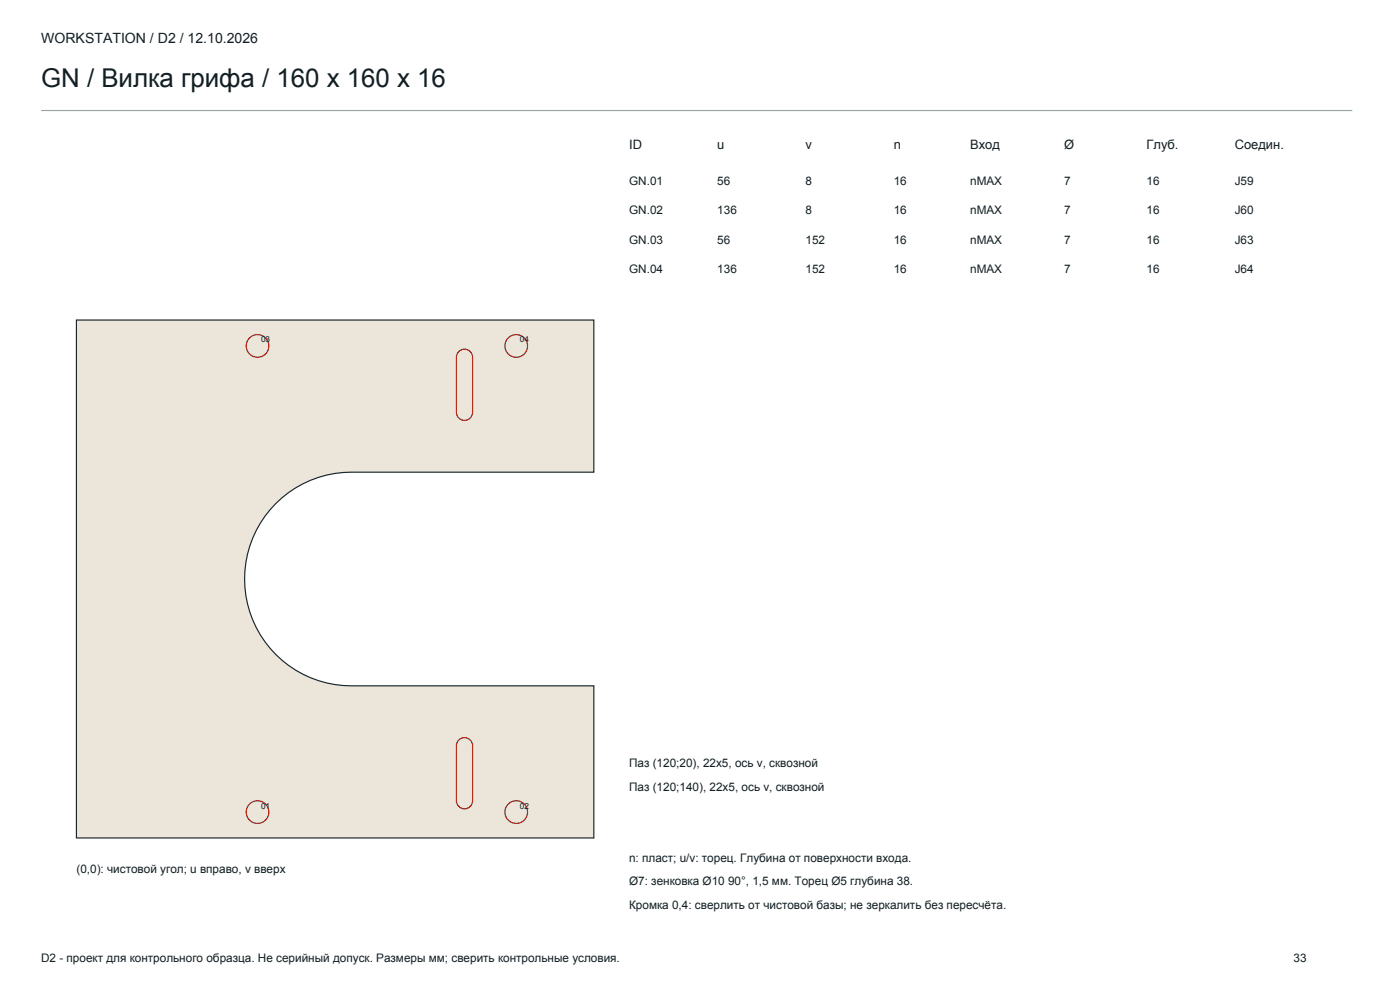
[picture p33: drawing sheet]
<svg xmlns="http://www.w3.org/2000/svg" width="420mm" height="297mm" viewBox="0 0 420 297" stroke-linecap="round" stroke-linejoin="round" font-family="sans-serif">
<defs><g id="words">
<text font-size="7.8" fill="#121f24" x="12.3" y="26.1">GN / Вилка грифа / 160 x 160 x 16</text>
<text font-size="4.2" fill="#121f24" x="12.3" y="13">WORKSTATION / D2 / 12.10.2026</text>
<g font-size="3.9" fill="#121f24">
<text x="188.7" y="44.8">ID</text>
<text x="215.2" y="44.8">u</text>
<text x="241.7" y="44.8">v</text>
<text x="268.1" y="44.8">n</text>
<text x="291" y="44.8">Вход</text>
<text x="319.3" y="44.8">Ø</text>
<text x="344" y="44.8">Глуб.</text>
<text x="370.4" y="44.8">Соедин.</text>
</g>
<g font-size="3.5" fill="#121f24">
<text x="188.7" y="55.3">GN.01</text>
<text x="215.2" y="55.3">56</text>
<text x="241.7" y="55.3">8</text>
<text x="268.1" y="55.3">16</text>
<text x="291" y="55.3">nMAX</text>
<text x="319.3" y="55.3">7</text>
<text x="344" y="55.3">16</text>
<text x="370.4" y="55.3">J59</text>
<text x="188.7" y="64.2">GN.02</text>
<text x="215.2" y="64.2">136</text>
<text x="241.7" y="64.2">8</text>
<text x="268.1" y="64.2">16</text>
<text x="291" y="64.2">nMAX</text>
<text x="319.3" y="64.2">7</text>
<text x="344" y="64.2">16</text>
<text x="370.4" y="64.2">J60</text>
<text x="188.7" y="73">GN.03</text>
<text x="215.2" y="73">56</text>
<text x="241.7" y="73">152</text>
<text x="268.1" y="73">16</text>
<text x="291" y="73">nMAX</text>
<text x="319.3" y="73">7</text>
<text x="344" y="73">16</text>
<text x="370.4" y="73">J63</text>
<text x="188.7" y="81.8">GN.04</text>
<text x="215.2" y="81.8">136</text>
<text x="241.7" y="81.8">152</text>
<text x="268.1" y="81.8">16</text>
<text x="291" y="81.8">nMAX</text>
<text x="319.3" y="81.8">7</text>
<text x="344" y="81.8">16</text>
<text x="370.4" y="81.8">J64</text>
<text x="188.7" y="230">Паз (120;20), 22x5, ось v, сквозной</text>
<text x="188.7" y="237">Паз (120;140), 22x5, ось v, сквозной</text>
<text x="22.9" y="261.7">(0,0): чистовой угол; u вправо, v вверх</text>
<text x="188.7" y="258.2">n: пласт; u/v: торец. Глубина от поверхности входа.</text>
<text x="188.7" y="265.3">Ø7: зенковка Ø10 90°, 1,5 мм. Торец Ø5 глубина 38.</text>
<text x="188.7" y="272.3">Кромка 0,4: сверлить от чистовой базы; не зеркалить без пересчёта.</text>
<text x="12.3" y="288.2">D2 - проект для контрольного образца. Не серийный допуск. Размеры мм; сверить контрольные условия.</text>
<text x="388.1" y="288.2">33</text>
</g>
<g font-size="2.5" fill="#121f24">
<text x="78.3" y="102.6">03</text>
<text x="155.9" y="102.6">04</text>
<text x="78.3" y="242.3">01</text>
<text x="155.9" y="242.3">02</text>
</g>
</g></defs>
<path d="M12.3 33.1h393.4" fill="none" stroke="#99a6a6" stroke-width=".35"/>
<path d="M22.9 95.9h155.3v45.6h-72.8a32 32 0 0 0-32 32 32 32 0 0 0 32 32h72.8v45.6h-155.3z" fill-rule="evenodd" fill="#ebe6d9" stroke="#1a2629" stroke-width=".35"/>
<g fill="none" stroke="#b31f0f" stroke-width=".35">
<path d="M137.8 105.2a2.43 2.43 0 0 1 2.6-.3 2.43 2.43 0 0 1 1.4 2.2v16.5a2.43 2.43 0 0 1-2.5 2.4 2.43 2.43 0 0 1-2.4-2.4v-16.5a2.42 2.42 0 0 1 .9-1.9zM137.8 221.6a2.43 2.43 0 0 1 2.6-.3 2.43 2.43 0 0 1 1.4 2.2v16.5a2.43 2.43 0 0 1-2.5 2.4 2.43 2.43 0 0 1-2.4-2.4v-16.5a2.42 2.42 0 0 1 .9-1.9z"/>
<circle cx="77.3" cy="103.7" r="3.4"/>
<circle cx="154.9" cy="103.7" r="3.4"/>
<circle cx="77.3" cy="243.4" r="3.4"/>
<circle cx="154.9" cy="243.4" r="3.4"/>
</g>
<use href="#words"/>
</svg>
